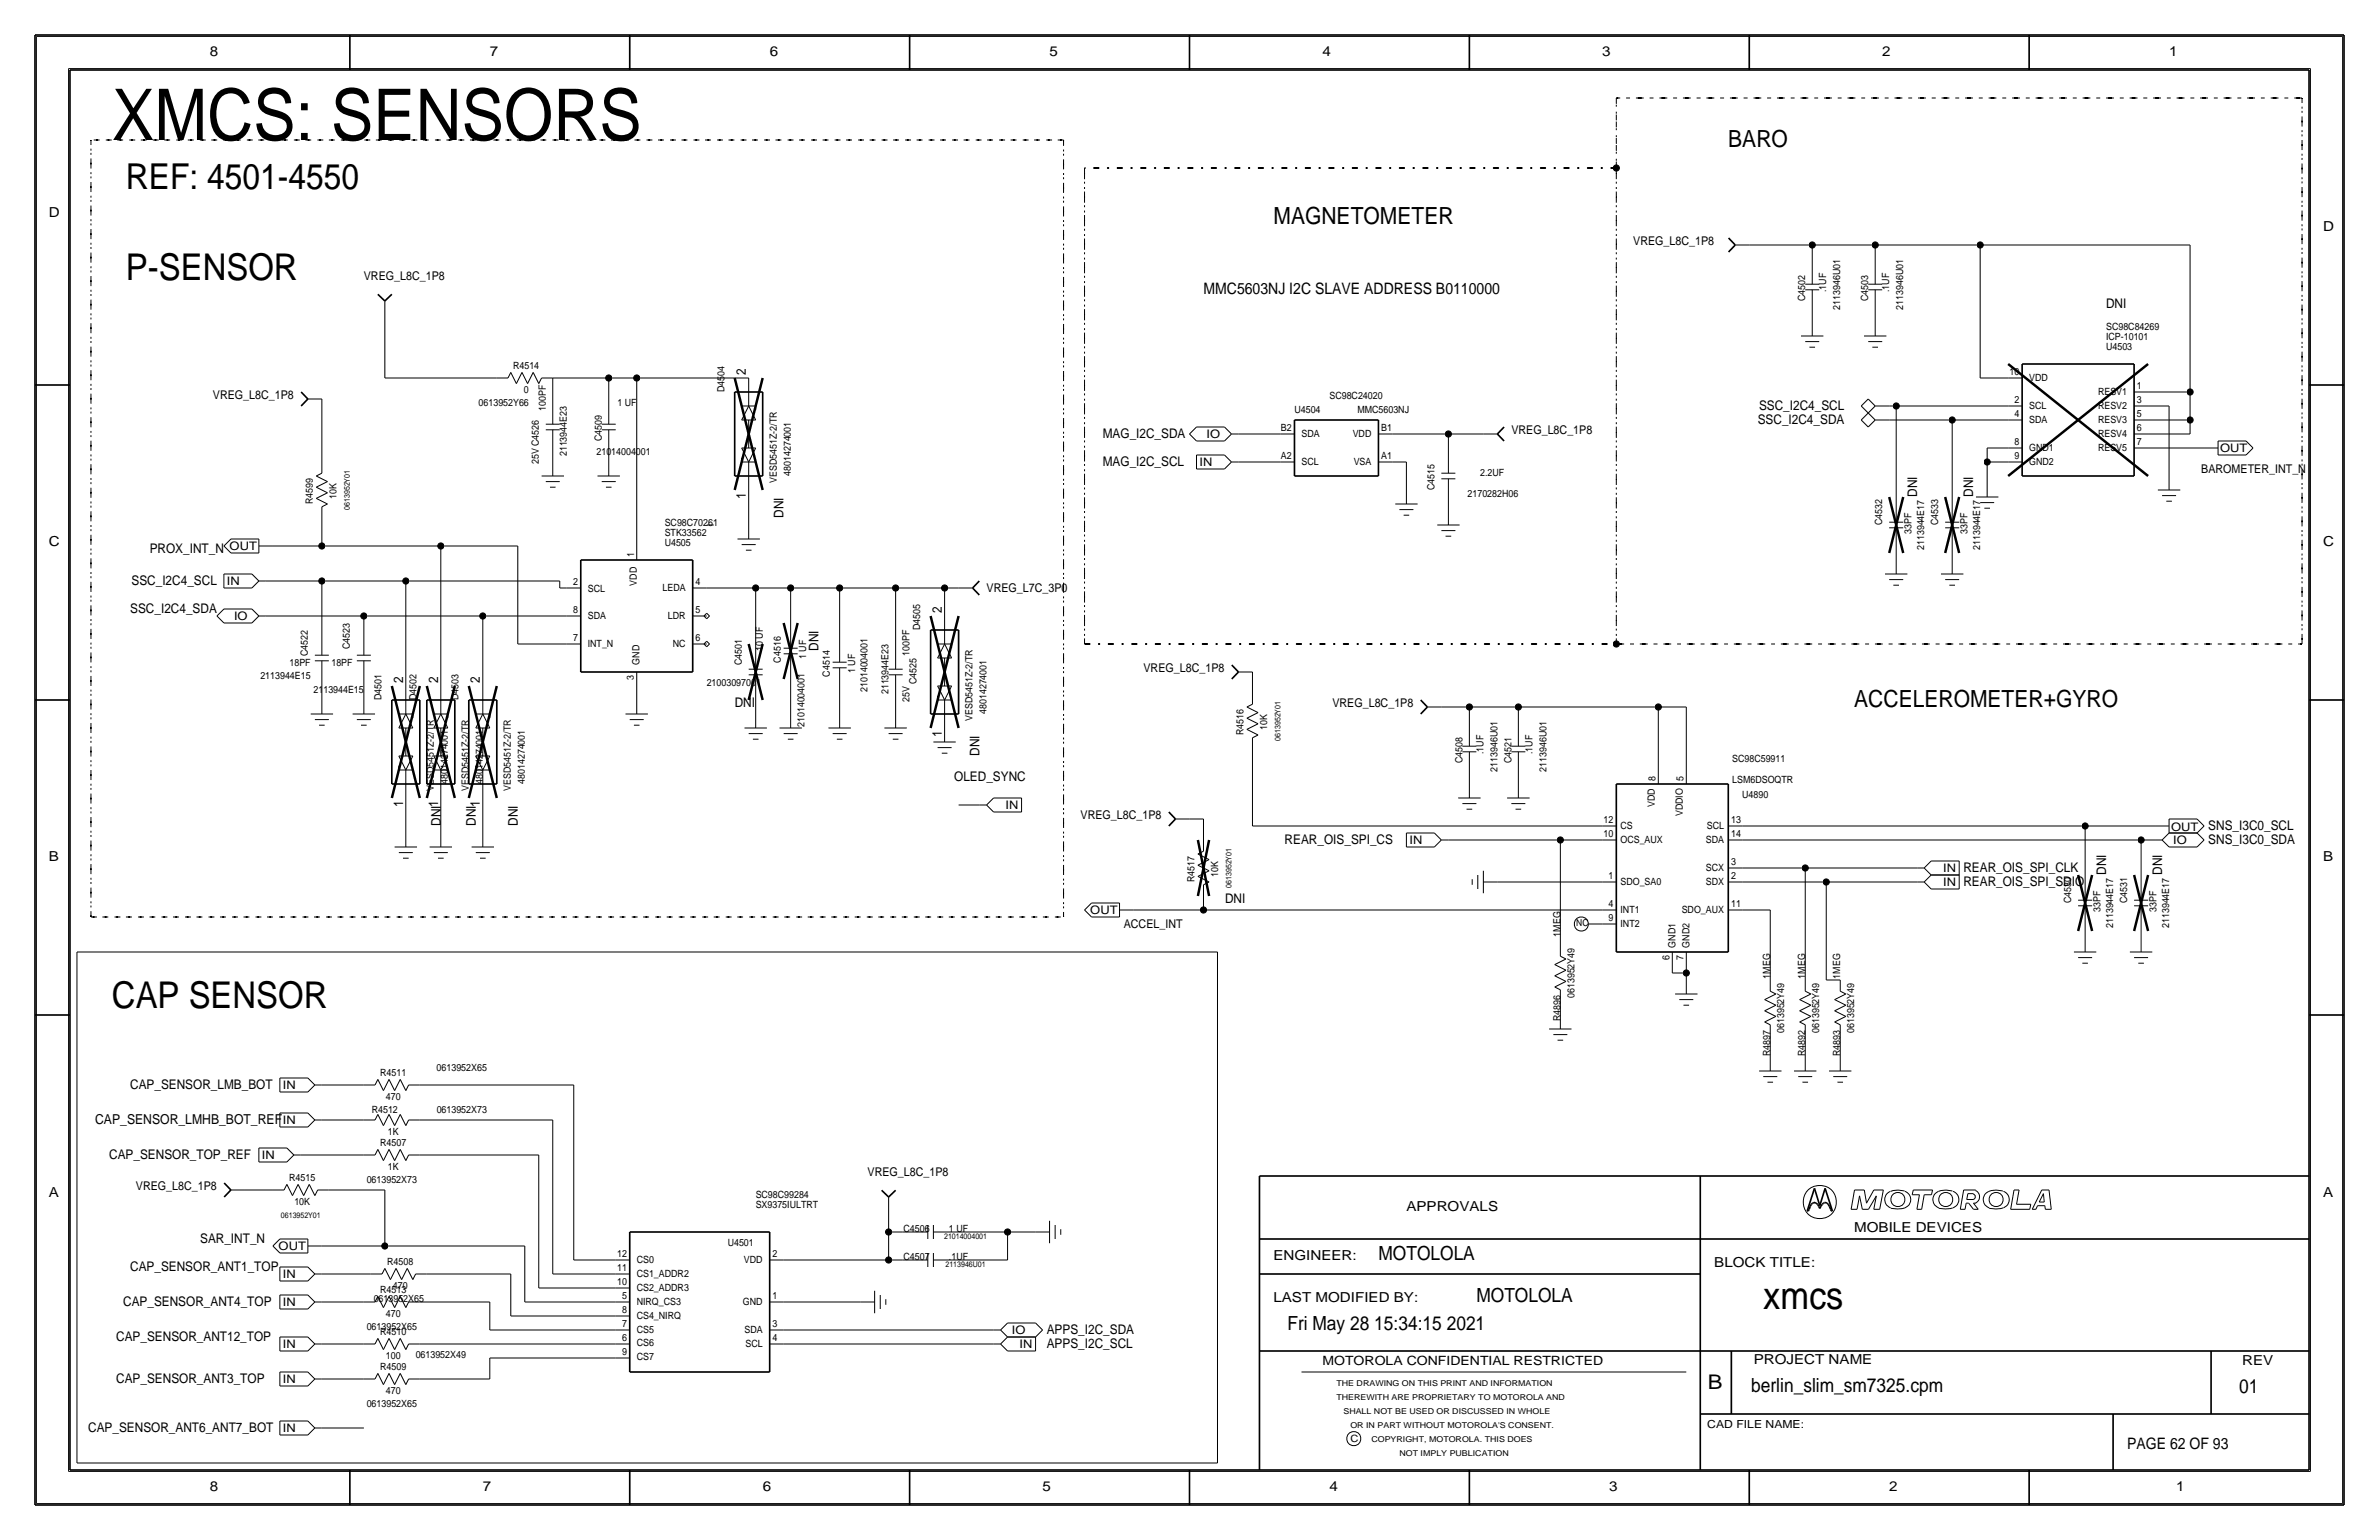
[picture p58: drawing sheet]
<svg xmlns="http://www.w3.org/2000/svg" width="432mm" height="279mm" viewBox="0 0 432 279" stroke-linecap="round" stroke-linejoin="round" font-family="sans-serif">
<defs><g id="words">
<text font-size="12.9" x="20.3" y="25.4">XMCS: SENSORS</text>
<text font-size="7" x="320" y="237.5">xmcs</text>
<g font-size="6.7">
<text x="22.9" y="50.8">P-SENSOR</text>
<text x="20.3" y="182.9">CAP SENSOR</text>
</g>
<text font-size="6.5" x="22.9" y="34.3">REF: 4501-4550</text>
<g font-size="4.3">
<text x="313.7" y="26.7">BARO</text>
<text x="231.1" y="40.6">MAGNETOMETER</text>
<text x="336.5" y="128.3">ACCELEROMETER+GYRO</text>
</g>
<text font-size="3.7" x="310" y="252.1">B</text>
<g font-size="3.5">
<text x="250.2" y="228.6">MOTOLOLA</text>
<text x="268" y="236.2">MOTOLOLA</text>
<text x="233.7" y="241.3">Fri May 28 15:34:15 2021</text>
<text x="317.9" y="252.6">berlin_slim_sm7325.cpm</text>
<text x="406.4" y="252.7">01</text>
</g>
<g font-size="2.9">
<text x="218.4" y="53.3">MMC5603NJ I2C SLAVE ADDRESS B0110000</text>
<text x="386.1" y="262.9">PAGE 62 OF 93</text>
</g>
<g font-size="2.5">
<text x="38.1" y="10.2">8</text>
<text x="88.9" y="10.2">7</text>
<text x="139.7" y="10.2">6</text>
<text x="190.5" y="10.2">5</text>
<text x="240" y="10.2">4</text>
<text x="290.8" y="10.2">3</text>
<text x="341.6" y="10.2">2</text>
<text x="393.7" y="10.2">1</text>
<text x="8.9" y="39.4">D</text>
<text x="421.6" y="41.9">D</text>
<text x="8.9" y="99.1">C</text>
<text x="421.6" y="99.1">C</text>
<text x="8.9" y="156.2">B</text>
<text x="421.6" y="156.2">B</text>
<text x="17.3" y="204">CAP_SENSOR_LMHB_BOT_REF</text>
<text x="8.9" y="217.2">A</text>
<text x="255.3" y="219.7">APPROVALS</text>
<text x="421.6" y="217.2">A</text>
<text x="336.5" y="223.5">MOBILE DEVICES</text>
<text x="231.1" y="228.6">ENGINEER:</text>
<text x="311.1" y="229.9">BLOCK TITLE:</text>
<text x="231.1" y="236.2">LAST MODIFIED BY:</text>
<text x="318.3" y="247.5">PROJECT NAME</text>
<text x="407" y="247.6">REV</text>
<text x="38.1" y="270.5">8</text>
<text x="87.6" y="270.5">7</text>
<text x="138.4" y="270.5">6</text>
<text x="189.2" y="270.5">5</text>
<text x="241.3" y="270.5">4</text>
<text x="292.1" y="270.5">3</text>
<text x="342.9" y="270.5">2</text>
<text x="395" y="270.5">1</text>
</g>
<g font-size="2.4">
<text x="382.3" y="55.9">DNI</text>
<text x="135.4" y="68.1" transform="rotate(-90 135.4 68.1)">2</text>
<text x="319" y="77">SSC_I2C4_SDA</text>
<text x="319.3" y="74.4">SSC_I2C4_SCL</text>
<text x="200.2" y="79.5">MAG_I2C_SDA</text>
<text x="200.2" y="84.6">MAG_I2C_SCL</text>
<text x="135.4" y="90.6" transform="rotate(-90 135.4 90.6)">1</text>
<text x="142.2" y="94" transform="rotate(-90 142.2 94)">DNI</text>
<text x="348" y="90.2" transform="rotate(-90 348 90.2)">DNI</text>
<text x="358.1" y="90.2" transform="rotate(-90 358.1 90.2)">DNI</text>
<text x="27.2" y="100.3">PROX_INT_N</text>
<text x="23.9" y="106.2">SSC_I2C4_SCL</text>
<text x="23.6" y="111.3">SSC_I2C4_SDA</text>
<text x="170.9" y="111.3" transform="rotate(-90 170.9 111.3)">2</text>
<text x="148.6" y="118.1" transform="rotate(-90 148.6 118.1)">DNI</text>
<text x="73.2" y="124" transform="rotate(-90 73.2 124)">2</text>
<text x="79.5" y="124" transform="rotate(-90 79.5 124)">2</text>
<text x="87.1" y="124" transform="rotate(-90 87.1 124)">2</text>
<text x="133.3" y="128.3">DNI</text>
<text x="170.9" y="133.8" transform="rotate(-90 170.9 133.8)">1</text>
<text x="177.8" y="137.2" transform="rotate(-90 177.8 137.2)">DNI</text>
<text x="173.2" y="141.7">OLED_SYNC</text>
<text x="73.2" y="146.5" transform="rotate(-90 73.2 146.5)">1</text>
<text x="80" y="149.9" transform="rotate(-90 80 149.9)">DNI1</text>
<text x="86.4" y="149.9" transform="rotate(-90 86.4 149.9)">DNI</text>
<text x="87.1" y="146.5" transform="rotate(-90 87.1 146.5)">1</text>
<text x="94" y="149.9" transform="rotate(-90 94 149.9)">DNI</text>
<text x="233.2" y="153.2">REAR_OIS_SPI_CS</text>
<text x="400.8" y="150.6">SNS_I3C0_SCL</text>
<text x="400.8" y="153.2">SNS_I3C0_SDA</text>
<text x="356.4" y="158.2">REAR_OIS_SPI_CLK</text>
<text x="356.4" y="160.8">REAR_OIS_SPI_SDIO</text>
<text x="382.3" y="158.8" transform="rotate(-90 382.3 158.8)">DNI</text>
<text x="392.4" y="158.8" transform="rotate(-90 392.4 158.8)">DNI</text>
<text x="222.4" y="163.8">DNI</text>
<text x="23.6" y="197.6">CAP_SENSOR_LMB_BOT</text>
<text x="19.8" y="210.3">CAP_SENSOR_TOP_REF</text>
<text x="36.3" y="225.6">SAR_INT_N</text>
<text x="23.6" y="230.6">CAP_SENSOR_ANT1_TOP</text>
<text x="22.4" y="237">CAP_SENSOR_ANT4_TOP</text>
<text x="21.1" y="243.3">CAP_SENSOR_ANT12_TOP</text>
<text x="190" y="244.6">APPS_I2C_SCL</text>
<text x="190" y="242.1">APPS_I2C_SDA</text>
<text x="21.1" y="251">CAP_SENSOR_ANT3_TOP</text>
<text x="16" y="259.8">CAP_SENSOR_ANT6_ANT7_BOT</text>
</g>
<text font-size="2.3" x="240" y="247.6">MOTOROLA CONFIDENTIAL RESTRICTED</text>
<g font-size="2.2">
<text x="296.5" y="44.4">VREG_L8C_1P8</text>
<text x="66" y="50.8">VREG_L8C_1P8</text>
<text x="38.6" y="72.4">VREG_L8C_1P8</text>
<text x="274.3" y="78.7">VREG_L8C_1P8</text>
<text x="399.5" y="85.9">BAROMETER_INT_N</text>
<text x="179.1" y="107.4">VREG_L7C_3P0</text>
<text x="207.6" y="121.9">VREG_L8C_1P8</text>
<text x="241.8" y="128.3">VREG_L8C_1P8</text>
<text x="196.1" y="148.6">VREG_L8C_1P8</text>
<text x="204" y="168.4">ACCEL_INT</text>
<text x="24.7" y="215.9">VREG_L8C_1P8</text>
<text x="157.5" y="213.4">VREG_L8C_1P8</text>
</g>
<g font-size="2.1">
<text x="219" y="79.5">IO</text>
<text x="402.9" y="82.1">OUT</text>
<text x="217.7" y="84.5">IN</text>
<text x="41.7" y="99.9">OUT</text>
<text x="41.2" y="106.1">IN</text>
<text x="42.5" y="112.5">IO</text>
<text x="182.5" y="146.8">IN</text>
<text x="255.8" y="153.1">IN</text>
<text x="394.1" y="150.8">OUT</text>
<text x="394.5" y="153.1">IO</text>
<text x="352.7" y="158.2">IN</text>
<text x="352.7" y="160.7">IN</text>
<text x="197.9" y="165.9">OUT</text>
<text x="51.4" y="197.6">IN</text>
<text x="51.4" y="203.9">IN</text>
<text x="47.5" y="210.3">IN</text>
<text x="50.6" y="226.9">OUT</text>
<text x="51.4" y="231.9">IN</text>
<text x="51.4" y="236.9">IN</text>
<text x="51.4" y="244.6">IN</text>
<text x="183.6" y="242">IO</text>
<text x="185.1" y="244.6">IN</text>
<text x="51.4" y="250.9">IN</text>
<text x="51.4" y="259.8">IN</text>
</g>
<text font-size="2" x="309.9" y="259.1">CAD FILE NAME:</text>
<g font-size="1.8">
<text x="331.5" y="53" transform="rotate(-90 331.5 53)">.1UF</text>
<text x="342.9" y="53" transform="rotate(-90 342.9 53)">.1UF</text>
<text x="327.7" y="54.6" transform="rotate(-90 327.7 54.6)">C4502</text>
<text x="334" y="56.2" transform="rotate(-90 334 56.2)">2113946U01</text>
<text x="339.1" y="54.6" transform="rotate(-90 339.1 54.6)">C4503</text>
<text x="345.4" y="56.2" transform="rotate(-90 345.4 56.2)">2113946U01</text>
<text x="382.3" y="59.8">SC98C84269</text>
<text x="382.3" y="61.7">ICP-10101</text>
<text x="382.3" y="63.5">U4503</text>
<text x="93.1" y="67">R4514</text>
<text x="95.1" y="71.2">0</text>
<text x="131.5" y="71.1" transform="rotate(-90 131.5 71.1)">D4504</text>
<text x="364.7" y="68.1">10</text>
<text x="368.3" y="69.2">VDD</text>
<text x="380.8" y="71.7">RESV1</text>
<text x="387.9" y="70.6">1</text>
<text x="86.9" y="73.7">0613952Y66</text>
<text x="99.1" y="74.6" transform="rotate(-90 99.1 74.6)">100PF</text>
<text x="112.1" y="73.7">1 UF</text>
<text x="234.9" y="74.9">U4504</text>
<text x="241.3" y="72.4">SC98C24020</text>
<text x="246.4" y="74.9">MMC5603NJ</text>
<text x="365.6" y="75.7">4</text>
<text x="365.6" y="73.2">2</text>
<text x="368.3" y="74.3">SCL</text>
<text x="368.3" y="76.8">SDA</text>
<text x="380.8" y="74.3">RESV2</text>
<text x="380.8" y="76.8">RESV3</text>
<text x="387.9" y="73.2">3</text>
<text x="387.9" y="75.7">5</text>
<text x="102.9" y="82.8" transform="rotate(-90 102.9 82.8)">2113944E23</text>
<text x="108.3" y="82.5">21014004001</text>
<text x="109.2" y="80" transform="rotate(-90 109.2 80)">C4509</text>
<text x="232.5" y="78.2">B2</text>
<text x="232.5" y="83.3">A2</text>
<text x="236.2" y="79.3">SDA</text>
<text x="245.5" y="79.4">VDD</text>
<text x="250.7" y="83.3">A1</text>
<text x="250.7" y="78.2">B1</text>
<text x="365.6" y="80.8">8</text>
<text x="365.6" y="83.3">9</text>
<text x="368.3" y="81.9">GND1</text>
<text x="380.8" y="79.3">RESV4</text>
<text x="380.8" y="81.9">RESV5</text>
<text x="387.9" y="78.2">6</text>
<text x="387.9" y="80.8">7</text>
<text x="97.8" y="84.1" transform="rotate(-90 97.8 84.1)">25V C4526</text>
<text x="141" y="87.6" transform="rotate(-90 141 87.6)">VESD5451Z-2/TR</text>
<text x="143.5" y="86.4" transform="rotate(-90 143.5 86.4)">48014274001</text>
<text x="236.2" y="84.4">SCL</text>
<text x="245.7" y="84.4">VSA</text>
<text x="260.3" y="88.9" transform="rotate(-90 260.3 88.9)">C4515</text>
<text x="268.7" y="86.4">2.2UF</text>
<text x="368.3" y="84.4">GND2</text>
<text x="56.8" y="91.5" transform="rotate(-90 56.8 91.5)">R4599</text>
<text x="61.1" y="90.6" transform="rotate(-90 61.1 90.6)">10K</text>
<text x="120.6" y="95.4">SC98C70261</text>
<text x="266.4" y="90.2">2170282H06</text>
<text x="341.6" y="95.2" transform="rotate(-90 341.6 95.2)">C4532</text>
<text x="351.8" y="95.2" transform="rotate(-90 351.8 95.2)">C4533</text>
<text x="115.1" y="101.1" transform="rotate(-90 115.1 101.1)">1</text>
<text x="120.6" y="97.2">STK33562</text>
<text x="120.6" y="99.1">U4505</text>
<text x="347" y="96.9" transform="rotate(-90 347 96.9)">33PF</text>
<text x="349.3" y="99.8" transform="rotate(-90 349.3 99.8)">2113944E17</text>
<text x="357.1" y="96.9" transform="rotate(-90 357.1 96.9)">33PF</text>
<text x="359.4" y="99.8" transform="rotate(-90 359.4 99.8)">2113944E17</text>
<text x="104" y="106.2">2</text>
<text x="106.7" y="107.3">SCL</text>
<text x="115.6" y="106.3" transform="rotate(-90 115.6 106.3)">VDD</text>
<text x="120.3" y="107.2">LEDA</text>
<text x="126.2" y="106.2">4</text>
<text x="104" y="111.3">8</text>
<text x="106.7" y="112.4">SDA</text>
<text x="121.2" y="112.3">LDR</text>
<text x="126.2" y="111.3">5</text>
<text x="55.9" y="119" transform="rotate(-90 55.9 119)">C4522</text>
<text x="63.5" y="117.8" transform="rotate(-90 63.5 117.8)">C4523</text>
<text x="104" y="116.3">7</text>
<text x="106.7" y="117.3">INT_N</text>
<text x="122.1" y="117.3">NC</text>
<text x="126.2" y="116.3">6</text>
<text x="138.4" y="118.1" transform="rotate(-90 138.4 118.1)">10 UF</text>
<text x="146.3" y="119.6" transform="rotate(-90 146.3 119.6)">1 UF</text>
<text x="165.1" y="119" transform="rotate(-90 165.1 119)">100PF</text>
<text x="167" y="114.3" transform="rotate(-90 167 114.3)">D4505</text>
<text x="47.3" y="123.2">2113944E15</text>
<text x="52.5" y="120.9">18PF</text>
<text x="56.9" y="125.7">2113944E15</text>
<text x="60.2" y="120.9">18PF</text>
<text x="115.1" y="123.3" transform="rotate(-90 115.1 123.3)">3</text>
<text x="116.1" y="120.6" transform="rotate(-90 116.1 120.6)">GND</text>
<text x="128.3" y="124.5">21003097001</text>
<text x="134.6" y="120.7" transform="rotate(-90 134.6 120.7)">C4501</text>
<text x="141.7" y="120.2" transform="rotate(-90 141.7 120.2)">C4516</text>
<text x="150.6" y="122.8" transform="rotate(-90 150.6 122.8)">C4514</text>
<text x="155.2" y="122.1" transform="rotate(-90 155.2 122.1)">1 UF</text>
<text x="157.5" y="125.6" transform="rotate(-90 157.5 125.6)">21014004001</text>
<text x="161.3" y="126" transform="rotate(-90 161.3 126)">2113944E23</text>
<text x="166.4" y="124.1" transform="rotate(-90 166.4 124.1)">C4525</text>
<text x="69.2" y="127" transform="rotate(-90 69.2 127)">D4501</text>
<text x="75.6" y="127" transform="rotate(-90 75.6 127)">D4502</text>
<text x="83.2" y="127" transform="rotate(-90 83.2 127)">D4503</text>
<text x="146" y="131.9" transform="rotate(-90 146 131.9)">21014004001</text>
<text x="165.1" y="127.3" transform="rotate(-90 165.1 127.3)">25V</text>
<text x="176.5" y="130.8" transform="rotate(-90 176.5 130.8)">VESD5451Z-2/TR</text>
<text x="179.1" y="129.5" transform="rotate(-90 179.1 129.5)">48014274001</text>
<text x="225.7" y="133.4" transform="rotate(-90 225.7 133.4)">R4516</text>
<text x="230" y="132.5" transform="rotate(-90 230 132.5)">10K</text>
<text x="269.2" y="136.8" transform="rotate(-90 269.2 136.8)">.1UF</text>
<text x="278.1" y="136.8" transform="rotate(-90 278.1 136.8)">.1UF</text>
<text x="78.7" y="143.5" transform="rotate(-90 78.7 143.5)">VESD5451Z-2/TR</text>
<text x="81.3" y="142.2" transform="rotate(-90 81.3 142.2)">48014274001</text>
<text x="85.1" y="143.5" transform="rotate(-90 85.1 143.5)">VESD5451Z-2/TR</text>
<text x="87.6" y="142.2" transform="rotate(-90 87.6 142.2)">48014274001</text>
<text x="92.7" y="143.5" transform="rotate(-90 92.7 143.5)">VESD5451Z-2/TR</text>
<text x="95.2" y="142.2" transform="rotate(-90 95.2 142.2)">48014274001</text>
<text x="265.4" y="138.4" transform="rotate(-90 265.4 138.4)">C4508</text>
<text x="271.8" y="140" transform="rotate(-90 271.8 140)">2113946U01</text>
<text x="274.3" y="138.4" transform="rotate(-90 274.3 138.4)">C4521</text>
<text x="280.7" y="140" transform="rotate(-90 280.7 140)">2113946U01</text>
<text x="300.5" y="141.7" transform="rotate(-90 300.5 141.7)">8</text>
<text x="305.6" y="141.7" transform="rotate(-90 305.6 141.7)">5</text>
<text x="314.4" y="138.3">SC98C59911</text>
<text x="314.4" y="142.1">LSM6DSOQTR</text>
<text x="291.1" y="149.4">12</text>
<text x="300.4" y="146.4" transform="rotate(-90 300.4 146.4)">VDD</text>
<text x="305.5" y="148.1" transform="rotate(-90 305.5 148.1)">VDDIO</text>
<text x="314.2" y="149.4">13</text>
<text x="316.2" y="144.8">U4890</text>
<text x="291.1" y="151.9">10</text>
<text x="294.1" y="150.5">CS</text>
<text x="294.1" y="153">OCS_AUX</text>
<text x="309.6" y="153">SDA</text>
<text x="309.8" y="150.5">SCL</text>
<text x="314.2" y="151.9">14</text>
<text x="216.8" y="160.1" transform="rotate(-90 216.8 160.1)">R4517</text>
<text x="221.1" y="159.2" transform="rotate(-90 221.1 159.2)">10K</text>
<text x="292" y="159.5">1</text>
<text x="294.1" y="160.6">SDO_SA0</text>
<text x="309.6" y="160.6">SDX</text>
<text x="309.6" y="158.1">SCX</text>
<text x="314.2" y="159.5">2</text>
<text x="314.2" y="157">3</text>
<text x="292" y="167.1">9</text>
<text x="292" y="164.6">4</text>
<text x="294.1" y="165.7">INT1</text>
<text x="305.2" y="165.7">SDO_AUX</text>
<text x="314.2" y="164.6">11</text>
<text x="375.9" y="163.8" transform="rotate(-90 375.9 163.8)">C4530</text>
<text x="381.3" y="165.5" transform="rotate(-90 381.3 165.5)">33PF</text>
<text x="386.1" y="163.8" transform="rotate(-90 386.1 163.8)">C4531</text>
<text x="391.4" y="165.5" transform="rotate(-90 391.4 165.5)">33PF</text>
<text x="283.2" y="169.9" transform="rotate(-90 283.2 169.9)">1MEG</text>
<text x="294.1" y="168.2">INT2</text>
<text x="304.1" y="172" transform="rotate(-90 304.1 172)">GND1</text>
<text x="306.7" y="172" transform="rotate(-90 306.7 172)">GND2</text>
<text x="383.5" y="168.4" transform="rotate(-90 383.5 168.4)">2113944E17</text>
<text x="393.7" y="168.4" transform="rotate(-90 393.7 168.4)">2113944E17</text>
<text x="303" y="174.1" transform="rotate(-90 303 174.1)">6</text>
<text x="305.6" y="174.1" transform="rotate(-90 305.6 174.1)">7</text>
<text x="321.3" y="177.5" transform="rotate(-90 321.3 177.5)">1MEG</text>
<text x="327.7" y="177.5" transform="rotate(-90 327.7 177.5)">1MEG</text>
<text x="334" y="177.5" transform="rotate(-90 334 177.5)">1MEG</text>
<text x="283.2" y="185.3" transform="rotate(-90 283.2 185.3)">R4896</text>
<text x="285.8" y="181.1" transform="rotate(-90 285.8 181.1)">0613952Y49</text>
<text x="321.3" y="191.6" transform="rotate(-90 321.3 191.6)">R4897</text>
<text x="323.8" y="187.4" transform="rotate(-90 323.8 187.4)">0613952Y49</text>
<text x="327.7" y="191.6" transform="rotate(-90 327.7 191.6)">R4892</text>
<text x="330.2" y="187.4" transform="rotate(-90 330.2 187.4)">0613952Y49</text>
<text x="334" y="191.6" transform="rotate(-90 334 191.6)">R4893</text>
<text x="336.6" y="187.4" transform="rotate(-90 336.6 187.4)">0613952Y49</text>
<text x="69" y="195.2">R4511</text>
<text x="79.3" y="194.3">0613952X65</text>
<text x="67.5" y="201.9">R4512</text>
<text x="70" y="199.5">470</text>
<text x="79.3" y="201.9">0613952X73</text>
<text x="69" y="207.9">R4507</text>
<text x="70.4" y="205.8">1K</text>
<text x="52.5" y="214.3">R4515</text>
<text x="66.6" y="214.6">0613952X73</text>
<text x="70.4" y="212.2">1K</text>
<text x="53.4" y="218.5">10K</text>
<text x="137.2" y="219.2">SX9375IULTRT</text>
<text x="137.2" y="217.3">SC98C99284</text>
<text x="132.1" y="226.1">U4501</text>
<text x="164" y="223.5">C4506</text>
<text x="172.2" y="223.5">1 UF</text>
<text x="70.3" y="229.5">R4508</text>
<text x="71.3" y="233.8">470</text>
<text x="112" y="228.1">12</text>
<text x="112" y="233.2">10</text>
<text x="112" y="230.7">11</text>
<text x="115.6" y="231.7">CS1_ADDR2</text>
<text x="115.6" y="229.1">CS0</text>
<text x="135" y="229.1">VDD</text>
<text x="140.2" y="228.1">2</text>
<text x="164" y="228.6">C4507</text>
<text x="172.2" y="228.6">.1UF</text>
<text x="67.8" y="236.2">0613952X65</text>
<text x="69" y="234.6">R4513</text>
<text x="70" y="238.9">470</text>
<text x="112.9" y="238.3">8</text>
<text x="112.9" y="235.8">5</text>
<text x="115.6" y="236.8">NIRQ_CS3</text>
<text x="115.6" y="234.2">CS2_ADDR3</text>
<text x="115.6" y="239.3">CS4_NIRQ</text>
<text x="134.9" y="236.8">GND</text>
<text x="140.2" y="235.8">1</text>
<text x="66.6" y="241.3">0613952X65</text>
<text x="69" y="242.2">R4510</text>
<text x="112.9" y="240.7">7</text>
<text x="112.9" y="243.3">6</text>
<text x="112.9" y="245.8">9</text>
<text x="115.6" y="244.2">CS6</text>
<text x="115.6" y="241.8">CS5</text>
<text x="135.1" y="241.8">SDA</text>
<text x="135.3" y="244.3">SCL</text>
<text x="140.2" y="240.8">3</text>
<text x="140.2" y="243.3">4</text>
<text x="69" y="248.6">R4509</text>
<text x="70" y="246.5">100</text>
<text x="75.4" y="246.4">0613952X49</text>
<text x="115.6" y="246.8">CS7</text>
<text x="66.6" y="255.3">0613952X65</text>
<text x="70" y="252.8">470</text>
<text x="245.1" y="261.6">C</text>
</g>
<text font-size="1.7" x="286.1" y="168">NC</text>
<g font-size="1.5">
<text x="242.6" y="251.5">THE DRAWING ON THIS PRINT AND INFORMATION</text>
<text x="242.6" y="254">THEREWITH ARE PROPRIETARY TO MOTOROLA AND</text>
<text x="243.8" y="256.5">SHALL NOT BE USED OR DISCUSSED IN WHOLE</text>
<text x="245.1" y="259.1">OR IN PART WITHOUT MOTOROLA'S CONSENT.</text>
<text x="248.9" y="261.6">COPYRIGHT, MOTOROLA. THIS DOES</text>
<text x="254" y="264.2">NOT IMPLY PUBLICATION</text>
</g>
<g font-size="1.4">
<text x="63.5" y="92.5" transform="rotate(-90 63.5 92.5)">0613952Y01</text>
<text x="232.4" y="134.4" transform="rotate(-90 232.4 134.4)">0613952Y01</text>
<text x="223.5" y="161.1" transform="rotate(-90 223.5 161.1)">0613952Y01</text>
<text x="51" y="221">0613952Y01</text>
<text x="171.4" y="224.8">21014004001</text>
<text x="171.6" y="229.9">2113946U01</text>
</g>
</g></defs>
<g fill="none" stroke="#000" stroke-width=".18">
<path d="M6.6 6.6h418.6zM6.6 6.6v266.2zM12.4 12.4v254.6zM12.4 12.4h407zM419.4 12.4v254.6zM425.2 6.6v266.2zM69.8 57.2v11.4zM69.8 54.6v2.6zM315 44.4h2.5zM317.5 44.4h11.4zM327.7 51.6h2.5zM327.7 52.6h2.5z"/>
<path d="M328.9 44.4h11.5zM328.9 57.2v1.2zM328.9 44.5v2.5zM328.9 58.4v2.6zM328.9 52.6v4.6zM328.9 47v4.6zM339.1 51.6h2.5zM339.1 52.6h2.5zM340.4 57.2v1.2zM340.4 44.4h19zM340.4 44.5v2.5zM340.4 58.4v2.6z"/>
<path d="M340.4 52.6v4.6zM340.4 47v4.6zM359.4 44.5v24.1zM359.4 44.4h38.1zM397.5 44.4v26.7zM55.9 72.4h2.5zM58.4 72.4v11.4zM69.8 68.6h20.4zM90.2 68.6h2zM92.7 67.6l-.5 1zM92.7 67.6l1 2zM94.7 67.6l-1 2z"/>
<path d="M94.7 67.6l1.1 2zM96.8 67.6l-1 2zM96.8 67.6l1 2zM98.3 68.6l-.5 1zM98.3 68.6h2zM99.1 77h2.5zM99.1 78h2.5zM100.3 68.6v3.8zM100.3 78v4.5zM100.3 72.4v4.6zM100.3 68.6h10.2zM109.2 78h2.6z"/>
<path d="M109.2 77h2.6zM110.5 68.6h5.1zM110.5 68.6v3.8zM110.5 78v4.5zM110.5 72.4v4.6zM115.6 68.6h20.3zM115.6 68.6v30.5zM134.6 76.2h2.6zM134.6 73.7h2.6zM135.9 73.7l-1.3 2.5zM135.9 68.6v5.1zM135.9 76.2v5.1z"/>
<path d="M135.9 73.7l1.3 2.5zM137.2 73.7v.7zM215.9 78.7l1.3 1.3zM217.2 77.5l-1.3 1.2zM217.2 77.5h5zM222.2 77.5l1.3 1.2zM223.5 78.7h1.3zM223.5 78.7l-1.3 1.3zM224.8 78.7h7.6zM232.4 78.7h2.5zM250.2 78.7h2.5zM252.7 78.7h10.2z"/>
<path d="M262.9 78.7h6.3zM262.9 78.7v2.6zM269.2 78.7h2.6zM326.9 61h4.1zM327.7 62h2.5zM328.4 63h1zM337.8 76.2l1.3 1.3zM337.8 73.7l1.3 1.2zM338.3 61h4.1zM339.1 74.9l1.3 1.3zM339.1 72.4l1.3 1.3zM339.1 74.9l-1.3 1.3z"/>
<path d="M339.1 72.4l-1.3 1.3zM339.1 62h2.5zM339.9 63h1zM340.4 76.2l-1.3 1.3zM340.4 73.7l-1.3 1.2zM340.4 76.2h2.5zM340.4 73.7h2.5zM342.9 73.7h1.3zM342.9 76.2h11.4zM344.2 73.7h20.3zM344.2 73.7v16.5zM354.3 76.2h10.2z"/>
<path d="M354.3 76.2v14zM359.4 68.6h5.1zM364.5 76.2h2.5zM364.5 73.7h2.5zM364.5 68.6h2.5zM387.3 78.7h2.6zM387.3 76.2h2.6zM387.3 73.7h2.6zM387.3 71.1h2.6zM389.9 73.7h3.8zM389.9 71.1h7.6zM389.9 76.2h7.6z"/>
<path d="M389.9 78.7h7.6zM393.7 73.7v12.7zM397.5 71.1v5.1zM397.5 76.2v2.5zM40.6 99.1l1.3 1.2zM41.9 97.8h5.1zM41.9 97.8l-1.3 1.3zM47 99.1h2.5zM47 97.8v2.5zM49.5 99.1h8.9zM57.4 86.4l2 1zM57.4 90.4l2-1z"/>
<path d="M57.4 86.4l1-.5zM57.4 88.4l2-1zM57.4 88.4l2 1zM57.4 90.4l2 1zM58.4 91.9l1-.5zM58.4 99.1h21.6zM58.4 94v5.1zM58.4 91.9v2.1zM58.4 83.8v2.1zM80 99.1h14zM80 99.1v25.4zM94 99.1v17.7z"/>
<path d="M98.3 86.4h4.1zM99.1 87.4h2.5zM99.8 88.4h1zM100.3 82.5v1.3zM100.3 83.8v2.6zM108.5 86.4h4zM109.2 87.4h2.6zM110 88.4h1zM110.5 82.5v1.3zM110.5 83.8v2.6zM115.6 99.1v2.5zM128.3 95.2h1.2z"/>
<path d="M133.9 97.8h4zM134.6 83.8h2.6zM134.6 81.3h2.6zM134.6 83.1v.7zM134.6 98.8h2.6zM134.6 81.3l1.3 2.5zM135.4 99.8h1zM135.9 88.9v6.3zM135.9 83.8v5.1zM135.9 95.3v2.5zM137.2 81.3l-1.3 2.5zM217.2 82.5h5z"/>
<path d="M217.2 82.6v2.5zM217.2 85.1h5zM217.2 80h5zM222.2 82.5l1.3 1.3zM223.5 83.8l-1.3 1.3zM223.5 83.8h1.3zM224.8 83.8h7.6zM232.4 83.8h2.5zM250.2 83.8h2.5zM252.7 83.8h2.6zM253.2 91.4h4.1zM254 92.5h2.5z"/>
<path d="M254.8 93.5h1zM255.3 83.8v5.1zM255.3 88.9v2.5zM260.9 95.2h4zM261.6 85.9h2.6zM261.6 96.3h2.6zM261.6 86.9h2.6zM262.4 97.3h1zM262.9 91.4v1.3zM262.9 86.9v4.5zM262.9 81.3v4.6zM262.9 92.7v2.5z"/>
<path d="M342.9 95.8h2.5zM342.9 94.7h2.5zM344.2 95.8v4.5zM344.2 90.2v4.5zM353.1 95.8h2.5zM353.1 94.7h2.5zM354.3 95.8v4.5zM354.3 90.2v4.5zM358.6 90.2h4.1zM359.4 91.2h2.5zM360.2 92.2h1zM360.7 83.8h3.8z"/>
<path d="M360.7 81.3h3.8zM360.7 81.3v2.5zM360.7 83.8v3.8zM360.7 87.6v2.6zM364.5 83.8h2.5zM364.5 81.3h2.5zM387.3 81.3h2.6zM389.9 81.3h10.1zM391.7 88.9h4zM392.4 89.9h2.6zM393.2 90.9h1zM393.7 86.4v2.5z"/>
<path d="M400 81.3h2.6zM402.6 80h5.1zM402.6 82.5h5.1zM402.6 80v2.5zM407.7 80l1.2 1.3zM408.9 81.3l-1.2 1.3zM39.4 111.8l1.2 1.2zM40.6 110.5l-1.2 1.3zM40.6 104.1h5.1zM40.6 104.1v2.6zM40.6 106.7h5.1zM40.6 113h5.1z"/>
<path d="M40.6 110.5h5.1zM41.9 100.3h5.1zM45.7 110.5l1.3 1.3zM45.7 104.1l1.3 1.3zM47 111.8h1.3zM47 111.8l-1.3 1.2zM47 105.4l-1.3 1.3zM47 105.4h1.3zM48.3 111.8h17.7zM48.3 105.4h10.1zM57.1 119.9h2.6zM57.1 118.9h2.6z"/>
<path d="M58.4 105.4h15.3zM58.4 105.4v8.9zM58.4 119.9v4.6zM58.4 114.3v4.6zM64.8 119.9h2.5zM64.8 118.9h2.5zM66 111.8h21.6zM66 111.8v2.5zM66 119.9v4.6zM66 114.3v4.6zM73.7 105.4h27.9zM73.7 105.4v19.1z"/>
<path d="M87.6 111.8h15.3zM87.6 111.8v12.7zM94 116.8h8.9zM101.6 105.4v1.3zM101.6 106.7h1.3zM102.9 116.8h2.5zM102.9 111.8h2.5zM102.9 106.7h2.5zM125.7 111.8h2.6zM125.7 106.7h2.6zM125.7 116.8h2.6zM127.8 111.8l.5-.5z"/>
<path d="M127.8 116.8l.5-.5zM127.8 111.8l.5 .5zM127.8 116.8l.5 .5zM128.3 106.7h8.9zM128.3 111.3l.5 .5zM128.3 116.3l.5 .5zM128.8 111.8l-.5 .5zM128.8 116.8l-.5 .5zM137.2 106.7h6.3zM137.2 106.7v10.1zM137.2 116.8v4.6zM142.2 117.6h2.6z"/>
<path d="M142.2 118.6h2.6zM143.5 106.7h8.9zM143.5 106.7v6.3zM143.5 118.6v4.6zM143.5 113v4.6zM152.4 106.7h10.2zM152.4 106.7v8.9zM152.4 115.6v4.5zM162.6 106.7v10.1zM162.6 116.8v4.6zM162.6 106.7h8.8zM170.2 119.4h2.5z"/>
<path d="M170.2 116.8h2.5zM171.4 116.8l-1.2 2.6zM171.4 106.7h2.6zM171.4 106.7v5.1zM171.4 111.8v5zM171.4 119.4v5.1zM171.4 116.8l1.3 2.6zM172.7 116.8v.8zM174 106.7h2.5zM342.1 104.1h4.1zM342.9 105.2h2.5zM343.7 106.2h1z"/>
<path d="M344.2 100.3v1.3zM344.2 101.6v2.5zM352.3 104.1h4.1zM353.1 105.2h2.5zM353.8 106.2h1zM354.3 100.3v1.3zM354.3 101.6v2.5zM56.4 129.5h4.1zM57.1 130.6h2.6zM57.9 131.6h1zM58.4 124.5v2.5zM58.4 127v2.5z"/>
<path d="M64 129.5h4.1zM64.8 130.6h2.5zM65.5 131.6h1zM66 124.5v2.5zM66 127v2.5zM72.4 139.7h2.5zM72.4 132.1h2.5zM72.4 129.5h2.5zM72.4 137.2h2.5zM72.4 138.9v.8zM72.4 137.2l1.3 2.5zM73.7 129.5l-1.3 2.6z"/>
<path d="M73.7 124.5v5zM73.7 139.7v5.1zM73.7 132.1v5.1zM73.7 129.5l1.2 2.6zM74.9 137.2l-1.2 2.5zM74.9 129.5v.8zM78.7 139.7h2.6zM78.7 132.1h2.6zM78.7 129.5h2.6zM78.7 137.2h2.6zM78.7 138.9v.8zM78.7 137.2l1.3 2.5z"/>
<path d="M80 129.5l-1.3 2.6zM80 124.5v5zM80 139.7v5.1zM80 132.1v5.1zM80 129.5l1.3 2.6zM81.3 137.2l-1.3 2.5zM81.3 129.5v.8zM86.4 137.2l1.2 2.5zM86.4 139.7h2.5zM86.4 132.1h2.5zM86.4 129.5h2.5zM86.4 137.2h2.5z"/>
<path d="M86.4 138.9v.8zM87.6 124.5v5zM87.6 139.7v5.1zM87.6 132.1v5.1zM87.6 129.5l1.3 2.6zM87.6 129.5l-1.2 2.6zM88.9 137.2l-1.3 2.5zM88.9 129.5v.8zM113.5 129.5h4.1zM114.3 130.6h2.5zM115.1 131.6h1zM115.6 124.5v2.5z"/>
<path d="M115.6 121.9v2.6zM115.6 127v2.5zM135.1 132.1h4.1zM135.9 121.4h2.5zM135.9 133.1h2.5zM135.9 122.4h2.5zM136.7 134.1h1zM137.2 127v2.5zM137.2 129.5v2.6zM137.2 122.4v4.6zM141.5 132.1h4zM142.2 133.1h2.6z"/>
<path d="M143 134.1h1zM143.5 123.2v6.3zM143.5 129.5v2.6zM150.4 132.1h4zM151.1 133.1h2.6zM151.1 121.2h2.6zM151.1 120.1h2.6zM151.9 134.1h1zM152.4 125.7v3.8zM152.4 129.5v2.6zM152.4 121.2v4.5zM160.5 132.1h4.1z"/>
<path d="M161.3 121.4h2.5zM161.3 133.1h2.5zM161.3 122.4h2.5zM162.1 134.1h1zM162.6 127v2.5zM162.6 129.5v2.6zM162.6 122.4v4.6zM169.4 134.6h4.1zM170.2 124.5h2.5zM170.2 126.2v.8zM170.2 135.6h2.5zM170.2 124.5l1.2 2.5z"/>
<path d="M170.2 127h2.5zM170.9 136.7h1.1zM171.4 127v5.1zM171.4 132.1v2.5zM172.7 124.5l-1.2 2.5zM224.8 121.9h2.5zM226.3 128.3l1-.5zM226.3 130.3l2-1zM226.3 130.3l2 1zM226.3 132.3l2 1zM226.3 128.3l2 1zM226.3 132.3l2-1z"/>
<path d="M227.3 121.9v3.8zM227.3 135.9v14zM227.3 133.9v2zM227.3 125.7v2.1zM227.3 133.9l1-.6zM259.1 128.3h2.5zM261.6 128.3h5.1zM265.4 136.4h2.6zM265.4 135.4h2.6zM266.7 128.3h8.9zM266.7 128.3v2.5zM266.7 136.4v4.6z"/>
<path d="M266.7 130.8v4.6zM274.3 135.4h2.6zM274.3 136.4h2.6zM275.6 128.3h25.4zM275.6 128.3v2.5zM275.6 136.4v4.6zM275.6 130.8v4.6zM301 128.3h5.1zM301 128.3v11.4zM301 139.7v2.5zM306.1 128.3v11.4zM306.1 139.7v2.5z"/>
<path d="M71.6 153.7h4.1zM72.4 154.7h2.5zM73.2 155.7h1zM73.7 144.8v6.3zM73.7 151.1v2.6zM78 153.7h4zM78.7 154.7h2.6zM79.5 155.7h1zM80 144.8v6.3zM80 151.1v2.6zM85.6 153.7h4.1zM86.4 154.7h2.5z"/>
<path d="M87.1 155.7h1zM87.6 144.8v6.3zM87.6 151.1v2.6zM174 146h3.8zM177.8 146h1.3zM179.1 146l1.2 1.3zM180.3 144.8h5.1zM180.3 147.3h5.1zM180.3 144.8l-1.2 1.2zM185.4 144.8v2.5zM213.4 148.6h2.5zM215.9 148.6h2.5z"/>
<path d="M217.4 154.9l1-.5zM217.4 157l2.1-1zM217.4 157l2.1 1zM217.4 159l2.1 1zM217.4 154.9l2.1 1.1zM217.4 159l2.1-1zM218.4 148.6v3.8zM218.4 152.4v2zM227.3 149.9h63.5zM255.3 151.1h5zM255.3 151.1v2.6zM255.3 153.7h5z"/>
<path d="M260.3 151.1l1.3 1.3zM261.6 152.4l-1.3 1.3zM261.6 152.4h1.3zM262.9 152.4h20.3zM264.7 144.8h4zM265.4 145.8h2.6zM266.2 146.8h1zM266.7 141v1.2zM266.7 142.2v2.6zM267.2 159.5v1zM268.2 158.8v2.5zM269.2 158v4.1z"/>
<path d="M273.6 144.8h4zM274.3 145.8h2.6zM275.1 146.8h1zM275.6 141v1.2zM275.6 142.2v2.6zM283.2 152.4v19zM283.2 152.4h7.6zM290.8 149.9h2.6zM290.8 152.4h2.6zM313.7 149.9h2.5zM313.7 152.4h2.5zM313.7 157.5h2.5z"/>
<path d="M316.2 152.4h72.4zM316.2 149.9h62.3zM316.2 157.5h11.5zM327.7 157.5v20.3zM327.7 157.5h20.3zM348 157.5h1.3zM349.2 157.5l1.3 1.2zM350.5 156.2l-1.3 1.3zM350.5 158.8l-1.3 1.2zM350.5 156.2h5.1zM350.5 158.8h5.1zM355.6 156.2v2.6z"/>
<path d="M355.6 158.8v2.5zM378.5 149.9h12.7zM378.5 149.9v8.9zM378.5 158.7v4.6zM388.6 152.4h2.6zM388.6 152.4v6.4zM388.6 158.7v4.6zM391.2 149.9h2.5zM391.2 152.4h1.2zM392.4 152.4l1.3 1.3zM393.7 153.7h5.1zM393.7 151.1h5.1z"/>
<path d="M393.7 151.1l-1.3 1.3zM393.7 148.6h5.1zM393.7 148.6v2.5zM398.8 148.6l1.2 1.3zM398.8 151.1l1.3 1.3zM398.8 151.1l1.3-1.2zM400 152.4l-1.2 1.3zM14 172.7v92.7zM14 172.7h207zM196.8 165.1l1.3 1.3zM198.1 163.8l-1.3 1.3zM198.1 163.8h5.1z"/>
<path d="M198.1 166.4h5.1zM203.2 165.1h2.5zM203.2 163.8v2.6zM205.7 165.1h12.7zM218.4 162.6v2.5zM218.4 160.5v2.1zM218.4 160.5l1.1-.5zM218.4 165.1h72.4zM221 172.7v92.7zM269.2 160h2.6zM271.8 160h19zM282.2 179.1l1 .5z"/>
<path d="M282.2 177l2 1.1zM282.2 177l2-1zM282.2 175l2-1zM282.2 179.1l2-1zM282.2 175l2 1zM283.2 171.5v2zM283.2 179.6v2zM283.2 173.5l1 .5zM288.3 167.6h2.5zM290.8 160h2.6zM290.8 167.6h2.6zM290.8 165.1h2.6z"/>
<path d="M303.5 176.5h2.6zM303.5 175.3v1.2zM303.5 172.7v2.6zM306.1 175.3v1.2zM306.1 176.5v1.3zM306.1 172.7v2.6zM306.1 177.8v2.5zM313.7 165.1h2.5zM313.7 160h2.5zM316.2 160h15.3zM316.2 165.1h5.1zM321.3 165.1v12.7z"/>
<path d="M321.3 177.8v2zM321.3 179.8l1 .5zM327.7 177.8v2zM327.7 179.8l1 .5zM331.5 160v17.8zM331.5 177.8h2.5zM331.5 160h16.5zM334 177.8v2zM334 179.8l1 .5zM348 160h1.3zM349.2 160l1.3 1.3zM350.5 161.3h5.1z"/>
<path d="M376.4 172.7h4.1zM377.2 164.3h2.5zM377.2 173.7h2.5zM377.2 163.3h2.5zM378 174.8h1zM378.5 168.9v1.3zM378.5 170.2v2.5zM378.5 164.3v4.6zM386.6 172.7h4.1zM387.3 163.3h2.6zM387.3 173.7h2.6zM387.3 164.3h2.6z"/>
<path d="M388.1 174.8h1zM388.6 168.9v1.3zM388.6 164.3v4.6zM388.6 170.2v2.5zM50.8 195.6h5.1zM50.8 195.6v2.5zM50.8 198.1h5.1zM55.9 195.6l1.2 1.2zM57.1 196.8l-1.2 1.3zM57.2 196.8h1.2zM58.4 196.8h7.6zM66 196.8h2.1z"/>
<path d="M68.6 195.8l-.5 1zM68.6 195.8l1 2.1zM70.6 195.8l-1 2.1zM70.6 195.8l1 2.1zM72.6 195.8l-1 2.1zM72.6 195.8l1.1 2.1zM74.2 196.9l-.5 1zM74.2 196.8h2zM76.2 196.8h27.9zM104.1 196.8v31.8zM281.2 186.7h4zM281.9 187.7h2.6z"/>
<path d="M282.7 188.7h1zM283.2 181.6v2.5zM283.2 184.2v2.5zM304 180.3h4.1zM304.8 181.4h2.5zM305.6 182.4h1zM319.3 194.3h4zM320 195.3h2.6zM320.3 185.4l1 .5zM320.3 183.4l2 1zM320.3 183.4l2-1zM320.3 181.4l2-1.1z"/>
<path d="M320.3 185.4l2-1zM320.3 181.4l2 1zM320.8 196.3h1zM321.3 188v3.8zM321.3 185.9v2.1zM321.3 191.8v2.5zM325.6 194.3h4.1zM326.4 195.3h2.5zM326.6 185.4l1.1 .5zM326.6 183.4l2.1 1zM326.6 183.4l2.1-1zM326.6 181.4l2.1-1.1z"/>
<path d="M326.6 185.4l2.1-1zM326.6 181.4l2.1 1zM327.2 196.3h1zM327.7 188v3.8zM327.7 185.9v2.1zM327.7 191.8v2.5zM332 194.3h4zM332.7 195.3h2.6zM333 185.4l1 .5zM333 183.4l2 1zM333 183.4l2-1zM333 181.4l2-1.1z"/>
<path d="M333 185.4l2-1zM333 181.4l2 1zM333.5 196.3h1zM334 188v3.8zM334 185.9v2.1zM334 191.8v2.5zM41.9 215.9h2.5zM44.4 215.9h5.1zM47 208.3h5.1zM47 208.3v2.5zM47 210.8h5.1zM49.5 215.9h2.1z"/>
<path d="M50.8 201.9h5.1zM50.8 201.9v2.6zM50.8 204.5h5.1zM52.1 214.9l1 2zM52.1 208.3l1.2 1.2zM52.1 214.9l-.5 1zM53.3 209.5l-1.2 1.3zM53.3 209.5h1.3zM54.1 214.9l-1 2zM54.1 214.9l1 2zM54.6 209.5h11.4zM55.9 201.9l1.2 1.3z"/>
<path d="M56.1 214.9l1 2zM56.1 214.9l-1 2zM57.1 203.2l-1.2 1.3zM57.2 203.2h1.2zM57.7 215.9l-.6 1zM57.7 215.9h2zM58.4 203.2h7.6zM59.7 215.9h10.1zM66 209.5h2.1zM66 203.2h2.1zM68.6 208.5l-.5 1zM68.6 202.2l-.5 1z"/>
<path d="M68.6 208.5l1 2.1zM68.6 202.2l1 2zM69.8 215.9v10.2zM70.6 208.5l-1 2.1zM70.6 208.5l1 2.1zM70.6 202.2l-1 2zM70.6 202.2l1 2zM72.6 208.5l-1 2.1zM72.6 202.2l-1 2zM72.6 208.5l1.1 2.1zM72.6 202.2l1.1 2zM74.2 209.6l-.5 1z"/>
<path d="M74.2 203.2l-.5 1zM74.2 209.5h2zM74.2 203.2h2zM76.2 203.2h24.1zM76.2 209.5h21.6zM97.8 209.5v24.2zM100.3 203.2v27.9zM161.3 219.7v3.8zM161.3 217.2v2.5zM336 219.4h1.1zM336.6 215.9h1.8zM336.6 215.9l-.6 3.5z"/>
<path d="M337.5 217l-.4 2.4zM337.5 217l.5 2.4zM338 219.4h1.1zM338.4 215.9l.4 2.4zM340.1 219.4h1.1zM340.1 215.9h1.7zM340.1 215.9l-1.3 2.4zM340.6 217l-1.5 2.4zM340.6 217l-.5 2.4zM341.8 215.9l-.6 3.5zM343.1 216.2a1.6 1.6 0 0 0-1 1.5 1.6 1.6 0 0 0 1.1 1.5M345.7 216.1h-.2a4 4 0 0 0-2.3 .1"/>
<path d="M345.7 216.2a1.59 1.59 0 0 1 1.1 1.5 1.59 1.59 0 0 1-1.1 1.5 5.1 5.1 0 0 1-2.5 0M347.1 216.8h1.3zM347.3 215.9l-.2 .9zM347.3 215.9h3.5zM347.9 219.4h.9zM348.4 216.8l-.5 2.6zM349.2 216.8l-.4 2.6zM349.2 216.8h1.4zM350.8 215.9l-.2 .9zM354.4 216.1a3.1 3.1 0 0 0-3.3 .7 1.62 1.62 0 0 0 .8 2.4M354.4 219.2a5.1 5.1 0 0 1-2.5 0M354.5 216.2a1.59 1.59 0 0 1 1 1.5 1.59 1.59 0 0 1-1 1.5"/>
<path d="M355.8 219.4h.9zM356.4 215.9l-.6 3.5zM356.4 215.9h2.2zM356.9 218.3l-.2 1.1zM356.9 218.3h.4zM357 217.6h1.2zM357.2 216.6l-.2 1zM357.2 216.6h1zM357.3 218.3l.9 1.1zM358.1 216.7a.5 .5 0 0 1 .4 .4 .5 .5 0 0 1-.4 .5M358.2 219.4h.9zM358.2 218.3l.9 1.1z"/>
<path d="M358.2 218.3h.4zM358.5 216a1.24 1.24 0 0 1 .8 1.1 1.24 1.24 0 0 1-.8 1.2M363.5 216.1a3.1 3.1 0 0 0-3.3 .7 1.62 1.62 0 0 0 .8 2.4M363.6 219.2a5.1 5.1 0 0 1-2.6 0M363.6 216.2a1.59 1.59 0 0 1 1.1 1.5 1.59 1.59 0 0 1-1.1 1.5M364.9 219.4h3.5zM365.6 215.9l-.7 3.5zM365.6 215.9h.9zM366 218.5h2.6zM366.5 215.9l-.5 2.6zM368.6 218.5l-.2 .9zM368.9 219.4h.6z"/>
<path d="M369.8 218.7h1.3zM369.8 218.7l-.3 .7zM370.1 218.1h.9zM370.6 215.9l-1.7 3.5zM370.6 215.9h1.3zM370.9 216.6l-.8 1.5zM370.9 216.6l.1 1.5zM371.1 218.7l.1 .7zM371.2 219.4h1.1zM371.9 215.9l.4 3.5zM49.5 226.1l1.3 1.2zM50.8 224.8h5.1z"/>
<path d="M50.8 227.3h5.1zM50.8 229.9h5.1zM50.8 229.9v2.5zM50.8 232.4h5.1zM50.8 234.9h5.1zM50.8 234.9v2.6zM50.8 237.5h5.1zM50.8 224.8l-1.3 1.3zM55.9 229.9l1.2 1.2zM55.9 234.9l1.2 1.3zM55.9 226.1h2.5zM55.9 224.8v2.5z"/>
<path d="M57.1 231.1l-1.2 1.3zM57.1 236.2l-1.2 1.3zM57.2 231.1h1.2zM57.2 236.2h1.2zM58.4 231.1h8.9zM58.4 236.2h7.6zM58.4 226.1h11.5zM66 236.2h2.1zM67.3 231.1h2zM68.6 235.2l-.5 1zM68.6 235.2l1 2zM69.8 226.1h25.4z"/>
<path d="M69.8 230.1l-.5 1zM69.9 230.1l1 2.1zM70.6 235.2l-1 2zM70.6 235.2l1 2zM71.9 230.1l-1 2.1zM71.9 230.1l1 2.1zM72.6 235.2l-1 2zM72.6 235.2l1.1 2zM73.9 230.1l-1 2.1zM73.9 230.1l1 2.1zM74.2 236.2l-.5 1zM74.2 236.2h2z"/>
<path d="M75.4 231.1l-.5 1.1zM75.4 231.1h2.1zM76.2 236.2h12.7zM77.5 231.1h15.2zM88.9 236.2v5.1zM92.7 238.8h19.1zM92.7 231.1v7.7zM95.2 226.1v10.1zM95.2 236.2h16.6zM97.8 233.7h14zM100.3 231.1h11.5zM104.1 228.6h7.7z"/>
<path d="M111.8 228.6h2.5zM111.8 233.7h2.5zM111.8 231.1h2.5zM111.8 238.8h2.5zM111.8 236.2h2.5zM139.7 236.2h2.5zM139.7 228.6h2.5zM142.2 236.2h14zM142.2 228.6h19.1zM156.2 236.2h2.5zM158.7 234.2v4.1zM159.8 234.9v2.6z"/>
<path d="M160.8 235.7v1zM161.3 223.5h2.5zM161.3 228.6h2.5zM161.3 223.5v5.1zM163.8 223.5h4.6zM163.8 228.6h4.6zM168.4 222.2v2.6zM168.4 227.3v2.6zM169.4 222.2v2.6zM169.4 227.3v2.6zM169.4 223.5h4.6zM169.4 228.6h4.6z"/>
<path d="M174 223.5h8.9zM174 228.6h8.9zM182.9 223.5h5.1zM182.9 223.5v5.1zM188 223.5h2.5zM190.5 221.5v4.1zM191.5 222.2v2.6zM192.5 223v1zM50.8 257.8h5.1zM50.8 257.8v2.5zM50.8 248.9h5.1zM50.8 248.9v2.6z"/>
<path d="M50.8 251.5h5.1zM50.8 242.6h5.1zM50.8 242.6v2.5zM50.8 245.1h5.1zM55.9 257.8l1.2 1.3zM55.9 248.9l1.2 1.3zM55.9 242.6l1.2 1.2zM57.1 259.1l-1.2 1.3zM57.1 250.2l-1.2 1.3zM57.1 243.8l-1.2 1.3zM57.2 259.1h1.2zM57.2 250.2h1.2z"/>
<path d="M57.2 243.8h1.2zM58.4 259.1h7.6zM58.4 250.2h7.6zM58.4 243.8h7.6zM66 250.2h2.1zM66 243.8h2.1zM68.6 249.2l-.5 1zM68.6 242.8l-.5 1zM68.6 249.2l1 2zM68.6 242.8l1 2.1zM70.6 249.2l-1 2zM70.6 249.2l1 2z"/>
<path d="M70.6 242.8l-1 2.1zM70.6 242.8l1 2.1zM72.6 249.2l-1 2zM72.6 242.8l-1 2.1zM72.6 249.2l1.1 2zM72.6 242.8l1.1 2.1zM74.2 250.2l-.5 1zM74.2 243.8l-.5 1.1zM74.2 250.2h2zM74.2 243.8h2zM76.2 243.8h35.6zM76.2 250.2h12.7z"/>
<path d="M88.9 241.3h22.9zM88.9 246.4h22.9zM88.9 246.4v3.8zM111.8 243.8h2.5zM111.8 246.4h2.5zM111.8 241.3h2.5zM139.7 241.3h2.5zM139.7 243.8h2.5zM142.2 241.3h38.1zM142.2 243.8h38.1zM180.3 241.3h1.3zM180.3 243.8h1.3z"/>
<path d="M181.6 241.3l1.3 1.3zM181.6 243.8l1.3 1.3zM182.9 242.6h5.1zM182.9 245.1h5.1zM182.9 240h5.1zM182.9 240l-1.3 1.3zM182.9 242.6l-1.3 1.2zM188 240l1.2 1.3zM188 242.6v2.5zM189.2 241.3l-1.2 1.3zM236.2 248.9h69.9zM6.6 272.8h418.6z"/>
<path d="M12.4 267h407zM14 265.4h207zM50.8 260.3h5.1z"/>
<circle cx="287" cy="167.7" r="1.28"/>
<circle cx="330.3" cy="218.1" r="3"/>
<circle cx="344.5" cy="217.6" r="1.28"/>
<circle cx="353.2" cy="217.6" r="1.28"/>
<circle cx="362.3" cy="217.6" r="1.28"/>
<circle cx="245.7" cy="261" r="1.28"/>
</g>
<path d="M293.4 17.8v12.7zM293.4 17.8h124.4zM417.8 17.8v99zM16.5 25.4v141zM16.5 25.4h176.5zM193 25.4v141zM196.8 30.5h96.6zM196.8 30.5v86.3zM293.4 30.5v86.3zM196.8 116.8h96.6zM293.4 116.8h124.4zM16.5 166.4h176.5z" fill="none" stroke="#000" stroke-width=".18" stroke-dasharray="1.1 1.4 .4 1.4" stroke-linecap="butt"/>
<g fill="#000" stroke="#000" stroke-width=".18">
<circle cx="293.4" cy="30.5" r=".56"/>
<circle cx="328.9" cy="44.4" r=".56"/>
<circle cx="340.4" cy="44.4" r=".56"/>
<circle cx="359.4" cy="44.4" r=".56"/>
<circle cx="110.5" cy="68.6" r=".56"/>
<circle cx="115.6" cy="68.6" r=".56"/>
<circle cx="262.9" cy="78.7" r=".56"/>
<circle cx="344.2" cy="73.7" r=".56"/>
<circle cx="354.3" cy="76.2" r=".56"/>
<circle cx="397.5" cy="71.1" r=".56"/>
<circle cx="397.5" cy="76.2" r=".56"/>
<circle cx="58.4" cy="99.1" r=".56"/>
<circle cx="80" cy="99.1" r=".56"/>
<circle cx="360.7" cy="83.8" r=".56"/>
<circle cx="58.4" cy="105.4" r=".56"/>
<circle cx="66" cy="111.8" r=".56"/>
<circle cx="73.7" cy="105.4" r=".56"/>
<circle cx="87.6" cy="111.8" r=".56"/>
<circle cx="137.2" cy="106.7" r=".56"/>
<circle cx="143.5" cy="106.7" r=".56"/>
<circle cx="152.4" cy="106.7" r=".56"/>
<circle cx="162.6" cy="106.7" r=".56"/>
<circle cx="171.4" cy="106.7" r=".56"/>
<circle cx="293.4" cy="116.8" r=".56"/>
<circle cx="266.7" cy="128.3" r=".56"/>
<circle cx="275.6" cy="128.3" r=".56"/>
<circle cx="301" cy="128.3" r=".56"/>
<circle cx="283.2" cy="152.4" r=".56"/>
<circle cx="327.7" cy="157.5" r=".56"/>
<circle cx="378.5" cy="149.9" r=".56"/>
<circle cx="388.6" cy="152.4" r=".56"/>
<circle cx="218.4" cy="165.1" r=".56"/>
<circle cx="306.1" cy="176.5" r=".56"/>
<circle cx="331.5" cy="160" r=".56"/>
<circle cx="69.8" cy="226.1" r=".56"/>
<circle cx="161.3" cy="223.5" r=".56"/>
<circle cx="161.3" cy="228.6" r=".56"/>
<circle cx="182.9" cy="223.5" r=".56"/>
</g>
<g fill="none" stroke="#000" stroke-width=".3">
<path d="M6.3 6.4v266.7zM6.4 6.4h419zM12.7 12.7h406.4zM12.7 12.7v254zM63.5 6.4v6.3zM114.3 6.4v6.3zM165.1 6.4v6.3zM215.9 6.3v6.4zM266.7 6.4v6.3zM317.5 6.4v6.3zM368.3 6.4v6.3zM419.1 12.7v254z"/>
<path d="M425.4 6.4v266.7zM68.6 53.4l1.2 1.2zM69.8 54.6l1.3-1.2zM313.7 43.2l1.3 1.2zM315 44.4l-1.3 1.3zM6.3 69.8h6.4zM54.7 71.1l1.2 1.3zM55.9 72.4l-1.2 1.3zM133.3 71.1h5.1zM133.3 71.1v15.3zM138.4 71.1v15.3zM234.9 76.2h15.3z"/>
<path d="M234.9 76.2v10.2zM250.2 76.2v10.2zM271.8 78.7l1.2 1.3zM273 77.5l-1.2 1.2zM367 66h20.4zM367 66v20.4zM387.3 66v20.4zM419.1 69.8h6.3zM133.3 86.4h5.1zM234.9 86.4h15.3zM367 86.4h20.4zM105.4 101.6h20.3z"/>
<path d="M105.4 101.6v20.3zM125.7 101.6v20.3zM168.9 114.3v15.2zM168.9 114.3h5.1zM174 114.3v15.2zM176.5 106.7l1.2 1.2zM177.7 105.4l-1.2 1.3zM6.3 127h6.4zM71.1 127h5.1zM71.1 127v15.2zM76.2 127v15.2zM77.5 127h5z"/>
<path d="M77.5 127v15.2zM82.5 127v15.2zM85.1 127v15.2zM85.1 127h5.1zM90.2 127v15.2zM105.4 121.9h20.3zM168.9 129.5h5.1zM223.6 120.7l1.2 1.2zM224.8 121.9l-1.2 1.3zM257.9 127l1.2 1.3zM259.1 128.3l-1.2 1.2zM419.1 127h6.3z"/>
<path d="M71.1 142.2h5.1zM77.5 142.2h5zM85.1 142.2h5.1zM212.1 147.3l1.3 1.3zM213.4 148.6l-1.3 1.3zM293.4 142.2h20.3zM293.4 142.2v30.5zM313.7 142.2v30.5zM293.4 172.7h20.3zM6.3 184.1h6.4zM419.1 184.1h6.3zM40.7 214.6l1.2 1.3z"/>
<path d="M41.9 215.9l-1.2 1.3zM160 216l1.3 1.2zM161.3 217.2l1.3-1.2zM228.6 213.4v53.3zM228.6 213.4h190.5zM308.6 213.4v53.3zM328 219.7h.2zM328.4 219.4l-.2 .3zM328.6 218.8l-.2 .6zM328.8 218.5l-.2 .3zM329 218.3l.2-.1zM329 218.3l-.2 .2z"/>
<path d="M329.2 218.2h.2zM329.3 215.6l-1.3 4.1zM329.3 215.6l1 3.1zM329.4 218.2l.2 .1zM329.6 218.3l.3 .2zM329.9 218.5l.2 .3zM330.1 218.8l.2 .5zM330.5 218.8l-.2 .5zM330.8 218.5l-.3 .3zM331 218.3l-.2 .2zM331 218.3l.2-.1zM331.2 218.2h.2z"/>
<path d="M331.3 215.6l1.3 4.1zM331.3 215.6l-1 3.1zM331.4 218.2l.2 .1zM331.6 218.3l.2 .2zM331.8 218.5l.2 .3zM332 218.8l.3 .6zM332.3 219.4l.1 .3zM332.4 219.7h.2zM114.3 223.5h25.4zM114.3 223.5v25.4zM139.7 223.5v25.4zM228.6 231.1h80z"/>
<path d="M228.6 224.8h190.5zM114.3 248.9h25.4zM228.6 245.1h190.5zM308.6 256.5h110.5zM314.2 245.1v11.4zM383.5 256.5v10.2zM401.3 245.1v11.4zM6.4 273h419zM12.7 266.7h406.4zM63.5 266.7v6.4zM114.3 266.7v6.4zM165.1 266.7v6.4z"/>
<path d="M215.9 266.7v6.3zM266.7 266.7v6.4zM317.5 266.7v6.4zM368.3 266.7v6.4z"/>
</g>
<g fill="none" stroke="#000" stroke-width=".45">
<path d="M133.3 68.6l5.1 20.3zM138.4 68.6l-5.1 20.3zM364.5 66l25.4 20.4zM342.9 90.2l2.5 10.1zM345.4 90.2l-2.5 10.1zM353.1 90.2l2.5 10.1zM355.6 90.2l-2.5 10.1zM364.5 86.4l25.4-20.4zM135.9 116.8l2.5 10.2zM138.4 116.8l-2.5 10.2zM142.2 113l2.6 10.2zM144.8 113l-2.6 10.2z"/>
<path d="M168.9 111.8l5.1 20.3zM174 111.8l-5.1 20.3zM71.1 124.5l5.1 20.3zM76.2 124.5l-5.1 20.3zM77.5 124.5l5.1 20.3zM82.6 124.5l-5.1 20.3zM85.1 124.5l5.1 20.3zM90.2 124.5l-5.1 20.3zM217.4 152.4l2.1 10.2zM219.5 152.4l-2.1 10.2zM377.2 158.8l2.5 10.1zM379.7 158.7l-2.5 10.2z"/>
<path d="M387.3 158.8l2.6 10.1zM389.9 158.7l-2.6 10.2z"/>
</g>
<use href="#words"/>
</svg>
